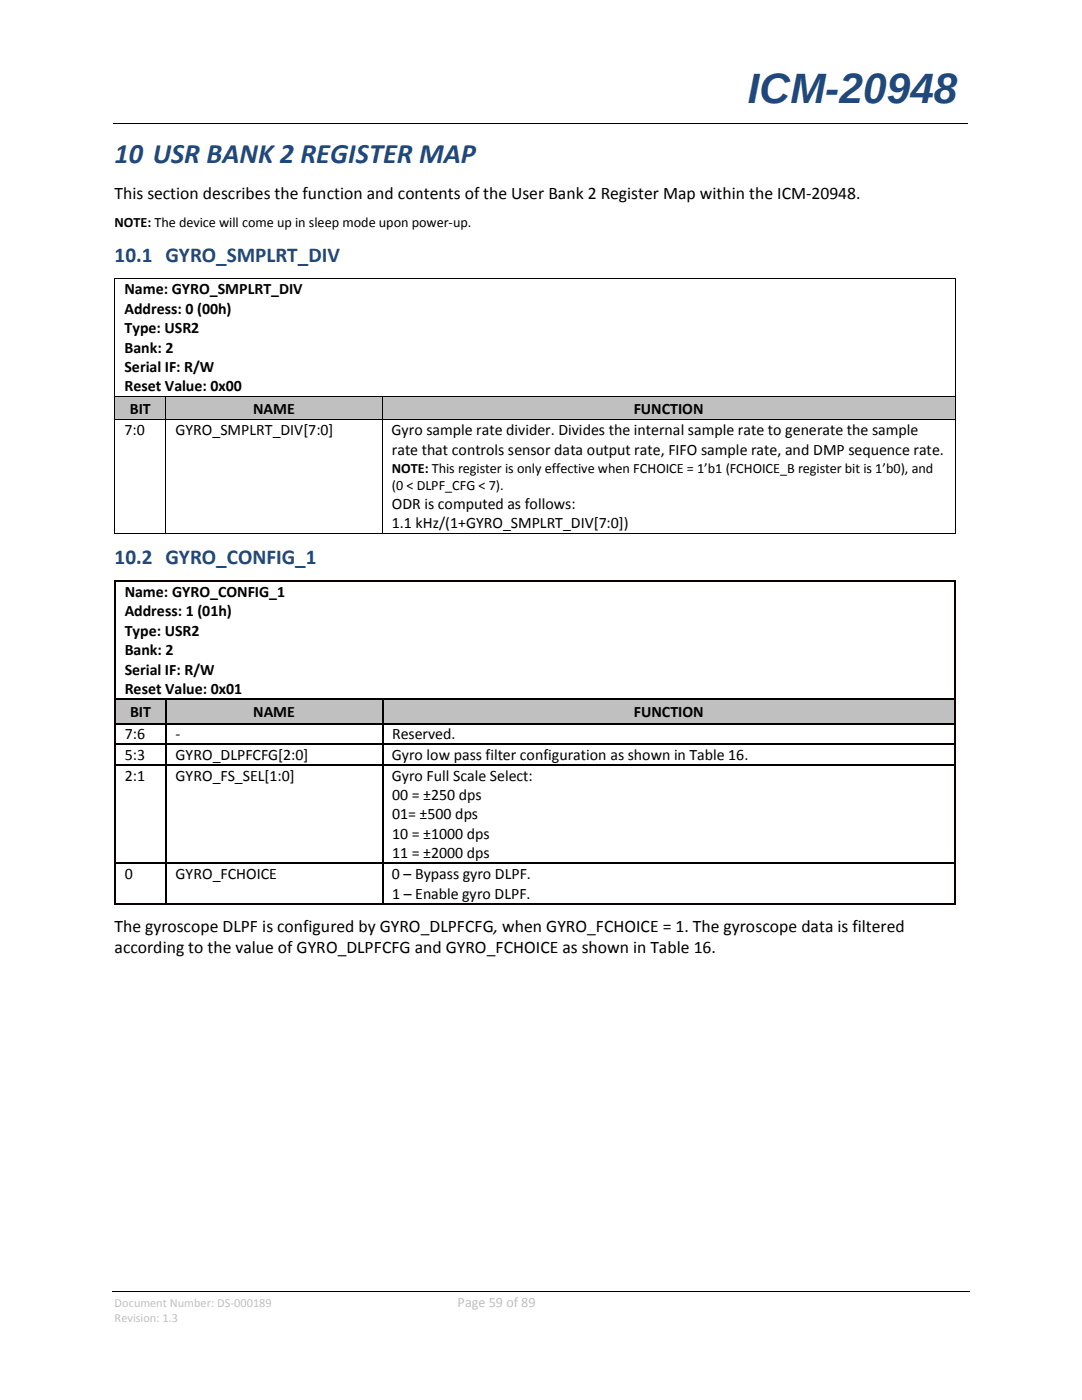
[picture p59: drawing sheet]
<svg xmlns="http://www.w3.org/2000/svg" width="216mm" height="279mm" viewBox="0 0 216 279" stroke-linecap="round" stroke-linejoin="round" font-family="sans-serif">
<defs><g id="words">
<text font-size="8.5" fill="#1f497d" x="149.2" y="20.6">ICM-20948</text>
<text font-size="5.6" fill="#1f497d" x="22.9" y="32.6">10 USR BANK 2 REGISTER MAP</text>
<g font-size="4.2" fill="#1f497d">
<text x="22.9" y="52.3">10.1 GYRO_SMPLRT_DIV</text>
<text x="22.9" y="112.6">10.2 GYRO_CONFIG_1</text>
</g>
<g font-size="3.5">
<text x="22.9" y="39.6">This section describes the function and contents of the User Bank 2 Register Map within the ICM-20948.</text>
<text x="22.9" y="185.9">The gyroscope DLPF is configured by GYRO_DLPFCFG, when GYRO_FCHOICE = 1. The gyroscope data is filtered</text>
<text x="22.9" y="190.2">according to the value of GYRO_DLPFCFG and GYRO_FCHOICE as shown in Table 16.</text>
</g>
<g font-size="3.2">
<text x="24.8" y="58.7">Name: GYRO_SMPLRT_DIV</text>
<text x="24.8" y="62.6">Address: 0 (00h)</text>
<text x="24.8" y="66.5">Type: USR2</text>
<text x="24.8" y="70.4">Bank: 2</text>
<text x="24.8" y="74.3">Serial IF: R/W</text>
<text x="24.8" y="78.1">Reset Value: 0x00</text>
<text x="25.9" y="82.5">BIT</text>
<text x="50.5" y="82.5">NAME</text>
<text x="126.4" y="82.5">FUNCTION</text>
<text x="24.8" y="86.9">7:0</text>
<text x="35" y="86.9">GYRO_SMPLRT_DIV[7:0]</text>
<text x="78.1" y="86.9">Gyro sample rate divider. Divides the internal sample rate to generate the sample</text>
<text x="78.2" y="90.8">rate that controls sensor data output rate, FIFO sample rate, and DMP sequence rate.</text>
<text x="78.2" y="101.6">ODR is computed as follows:</text>
<text x="78.2" y="105.5">1.1 kHz/(1+GYRO_SMPLRT_DIV[7:0])</text>
<text x="24.9" y="119.2">Name: GYRO_CONFIG_1</text>
<text x="24.9" y="123">Address: 1 (01h)</text>
<text x="24.9" y="126.9">Type: USR2</text>
<text x="24.9" y="130.8">Bank: 2</text>
<text x="24.9" y="134.7">Serial IF: R/W</text>
<text x="24.9" y="138.6">Reset Value: 0x01</text>
<text x="26" y="143">BIT</text>
<text x="50.5" y="143">NAME</text>
<text x="126.5" y="143">FUNCTION</text>
<text x="24.9" y="147.5">7:6</text>
<text x="35" y="147.5">-</text>
<text x="78.2" y="147.5">Reserved.</text>
<text x="24.9" y="151.7">5:3</text>
<text x="24.9" y="155.8">2:1</text>
<text x="35" y="151.7">GYRO_DLPFCFG[2:0]</text>
<text x="35" y="155.8">GYRO_FS_SEL[1:0]</text>
<text x="78.2" y="151.7">Gyro low pass filter configuration as shown in Table 16.</text>
<text x="78.2" y="155.8">Gyro Full Scale Select:</text>
<text x="78.2" y="159.7">00 = ±250 dps</text>
<text x="78.2" y="167.4">10 = ±1000 dps</text>
<text x="78.2" y="163.5">01= ±500 dps</text>
<text x="78.2" y="171.3">11 = ±2000 dps</text>
<text x="24.9" y="175.4">0</text>
<text x="35" y="175.4">GYRO_FCHOICE</text>
<text x="78.2" y="175.4">0 – Bypass gyro DLPF.</text>
<text x="78.2" y="179.3">1 – Enable gyro DLPF.</text>
</g>
<g font-size="2.8">
<text x="22.9" y="45.4">NOTE: The device will come up in sleep mode upon power-up.</text>
<text x="78.2" y="94.3">NOTE: This register is only effective when FCHOICE = 1’b1 (FCHOICE_B register bit is 1’b0), and</text>
<text x="78.2" y="97.8">(0 &lt; DLPF_CFG &lt; 7).</text>
</g>
<text font-size="2.8" fill="#c0c0c0" x="91.3" y="260.8">Page 59 of 89</text>
<g font-size="2.5" fill="#c0c0c0">
<text x="22.9" y="260.8">Document Number: DS-000189</text>
<text x="22.9" y="263.9">Revision: 1.3</text>
</g>
</g></defs>
<path d="M22.6 24.6h170.4M22.9 55.7v23.3M23 55.6h167.5M190.6 55.7v23.3M22.4 257.7h171.1" fill="none" stroke="#000" stroke-width=".2"/>
<path d="M87.5 24.6h.2v.1h-.2zM22.9 55.5h.1v.2h-.1zM190.5 55.5h.2v.2h-.2z" fill="#000"/>
<g fill="#c0c0c0">
<path d="M23 79.2h10v4.5h-10z" fill-rule="evenodd"/>
<path d="M33.2 79.2h43v4.5h-43z" fill-rule="evenodd"/>
<path d="M76.4 79.2h114.1v4.5h-114.1z" fill-rule="evenodd"/>
</g>
<g fill="#c0c0c0">
<path d="M24.9 79.2h6.3v4.5h-6.3z"/>
<path d="M35 79.2h39.4v4.5h-39.4z"/>
<path d="M78.2 79.2h110.5v4.5h-110.5z"/>
</g>
<path d="M22.9 79h.1v.2h-.1zM33 79h.2v.2h-.2zM76.2 79h.2v.2h-.2zM190.5 79h.2v.2h-.2zM22.9 83.7h.1v.2h-.1zM33 83.7h.2v.2h-.2zM76.2 83.7h.2v.2h-.2zM190.5 83.7h.2v.2h-.2zM22.9 106.3h.1v.2h-.1zM33 106.3h.2v.2h-.2zM76.2 106.3h.2v.2h-.2zM190.5 106.3h.2v.2h-.2z" fill="#000"/>
<g fill="none" stroke="#000" stroke-width=".2">
<path d="M22.9 79.2v4.5M23 79.1h10M33.1 79.2v4.5M33.2 79.1h43M76.3 79.2v4.5M76.4 79.1h114.1M190.6 79.2v4.5M22.9 83.9v22.4M23 83.8h10M33.1 83.9v22.4M33.2 83.8h43M76.3 83.9v22.4"/>
<path d="M76.4 83.8h114.1M190.6 83.9v22.4M23 106.4h10M33.2 106.4h43M76.4 106.4h114.1"/>
</g>
<path d="M22.9 115.9h.2v.3h-.2z" fill="#0d0000"/>
<path d="M23.1 116h167.4" fill="none" stroke="#0d0000" stroke-width=".26"/>
<path d="M190.5 115.9h.3v.3h-.3z" fill="#0d0000"/>
<path d="M23 116.2v23.2M190.6 116.2v23.2" fill="none" stroke="#0d0000" stroke-width=".25"/>
<g fill="#c0c0c0">
<path d="M23.1 139.7h9.9v4.6h-9.9z" fill-rule="evenodd"/>
<path d="M33.3 139.7h42.9v4.6h-42.9z" fill-rule="evenodd"/>
<path d="M76.5 139.7h114v4.6h-114z" fill-rule="evenodd"/>
</g>
<g fill="#c0c0c0">
<path d="M24.9 139.7h6.3v4.6h-6.3z"/>
<path d="M35.1 139.7h39.3v4.6h-39.3z"/>
<path d="M78.2 139.7h110.5v4.6h-110.5z"/>
</g>
<g fill="#000">
<path d="M22.9 139.4h.2v.3h-.2zM33 139.4h.3v.3h-.3zM76.2 139.4h.3v.3h-.3zM190.5 139.4h.3v.3h-.3zM22.9 144.3h.2v.2h-.2zM22.9 148.4h.2v.2h-.2zM22.9 152.5h.2v.3h-.2zM33 144.3h.3v.2h-.3zM33 148.4h.3v.2h-.3zM33 152.5h.3v.3h-.3zM76.2 144.3h.3v.2h-.3zM76.2 148.4h.3v.2h-.3z"/>
<path d="M76.2 152.5h.3v.3h-.3zM190.5 144.3h.3v.2h-.3zM190.5 148.4h.3v.2h-.3zM190.5 152.5h.3v.3h-.3zM22.9 172.2h.2v.2h-.2zM33 172.2h.3v.2h-.3zM76.2 172.2h.3v.2h-.3zM190.5 172.2h.3v.2h-.3z"/>
</g>
<g fill="none" stroke="#000" stroke-width=".25">
<path d="M23.1 139.5h9.9M33.1 139.7v4.6M33.3 139.5h42.9M76.3 139.7v4.6M76.5 139.5h114M23.1 144.4h9.9M23.1 148.5h9.9M23.1 152.7h9.9M33.1 144.5v3.9M33.1 148.6v3.9M33.1 152.8v19.4M33.3 144.4h42.9"/>
<path d="M33.3 148.5h42.9M33.3 152.7h42.9M76.3 144.5v3.9M76.3 148.6v3.9M76.3 152.8v19.4M76.5 144.4h114M76.5 148.5h114M76.5 152.7h114"/>
</g>
<path d="M23 139.7v4.6M190.6 139.7v4.6M23 144.5v3.9M23 148.6v3.9M23 152.8v19.4M190.6 144.5v3.9M190.6 148.6v3.9M190.6 152.8v19.4M23 172.4v7.8" fill="none" stroke="#0d0000" stroke-width=".25"/>
<path d="M23.1 172.3h9.9M33.3 172.3h42.9M76.5 172.3h114" fill="none" stroke="#000" stroke-width=".26"/>
<path d="M22.9 180.2h.2v.3h-.2z" fill="#0d0000"/>
<path d="M23.1 180.3h9.9" fill="none" stroke="#0d0000" stroke-width=".25"/>
<path d="M33.1 172.4v7.8" fill="none" stroke="#000" stroke-width=".25"/>
<path d="M33 180.2h.3v.3h-.3z" fill="#0d0000"/>
<path d="M33.3 180.3h42.9" fill="none" stroke="#0d0000" stroke-width=".25"/>
<path d="M76.3 172.4v7.8" fill="none" stroke="#000" stroke-width=".25"/>
<path d="M76.2 180.2h.3v.3h-.3z" fill="#0d0000"/>
<path d="M190.6 172.4v7.8M76.5 180.3h114" fill="none" stroke="#0d0000" stroke-width=".25"/>
<path d="M190.5 180.2h.3v.3h-.3z" fill="#0d0000"/>
<use href="#words"/>
</svg>
